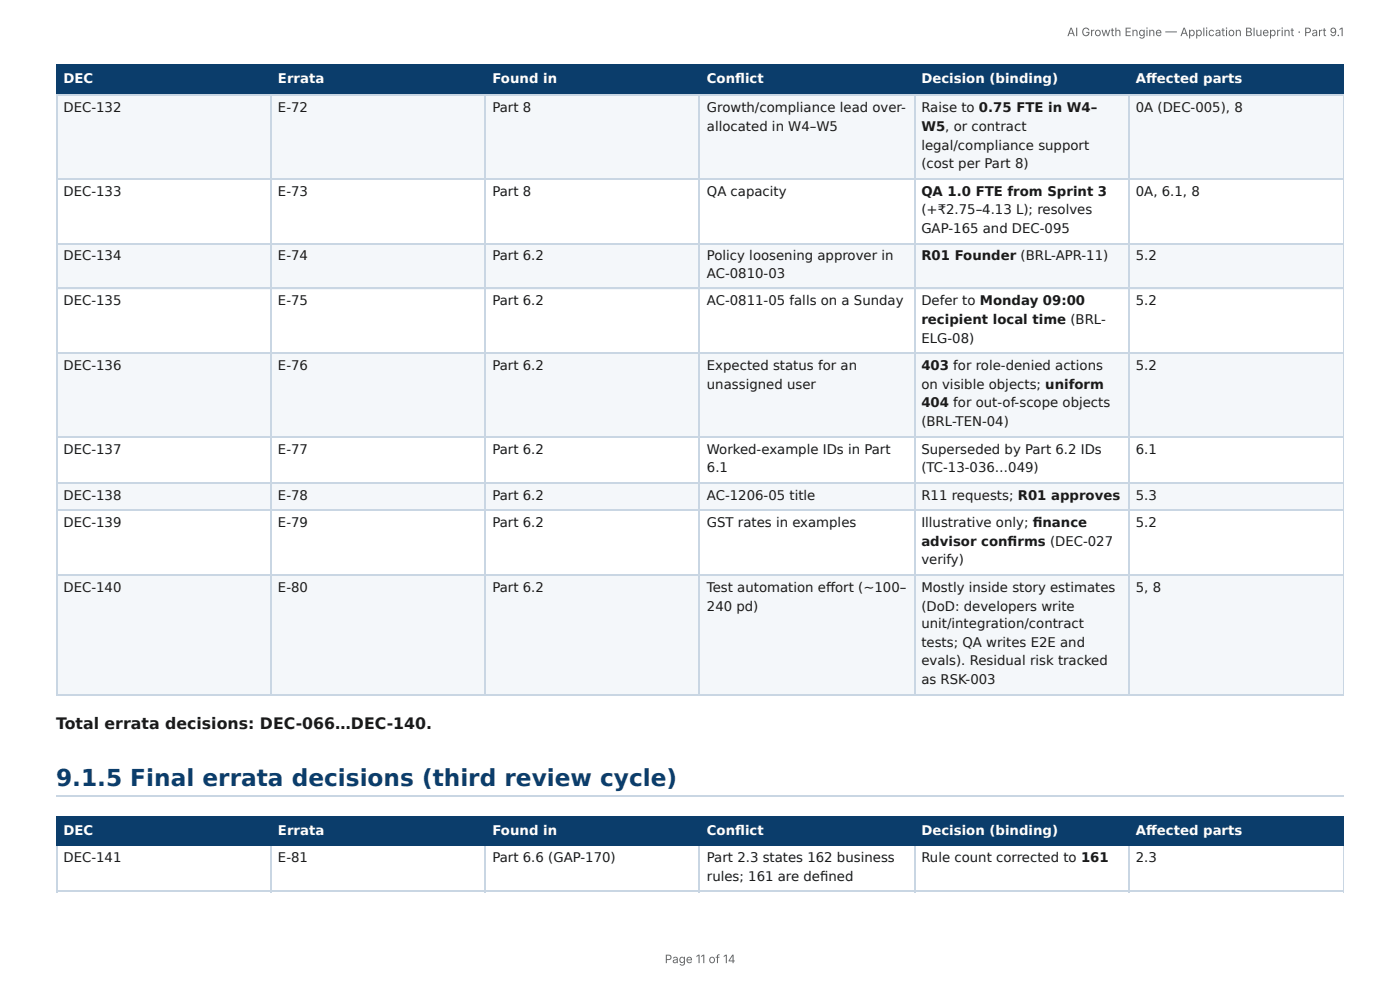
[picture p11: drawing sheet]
<svg xmlns="http://www.w3.org/2000/svg" width="297mm" height="210mm" viewBox="0 0 297 210" stroke-linecap="round" stroke-linejoin="round" font-family="sans-serif">
<defs><g id="words">
<text font-size="4.9" fill="#0b3d6b" x="11.9" y="167">9.1.5 Final errata decisions (third review cycle)</text>
<text font-size="3.3" fill="#1a1a1a" x="11.9" y="154.8">Total errata decisions: DEC-066…DEC-140.</text>
<g font-size="2.8" fill="#fff">
<text x="13.5" y="17.7">DEC</text>
<text x="59" y="17.7">Errata</text>
<text x="104.6" y="17.7">Found in</text>
<text x="150.1" y="17.7">Confl ict</text>
<text x="195.7" y="17.7">Decision (binding)</text>
<text x="241.2" y="17.7">Aff ected parts</text>
<text x="13.5" y="177.3">DEC</text>
<text x="59" y="177.3">Errata</text>
<text x="104.6" y="177.3">Found in</text>
<text x="150.1" y="177.3">Confl ict</text>
<text x="195.7" y="177.3">Decision (binding)</text>
<text x="241.2" y="177.3">Aff ected parts</text>
</g>
<g font-size="2.8" fill="#1a1a1a">
<text x="13.5" y="23.8">DEC-132</text>
<text x="59" y="23.8">E-72</text>
<text x="104.6" y="23.8">Part 8</text>
<text x="150.1" y="23.8">Growth/compliance lead over-</text>
<text x="195.7" y="23.8">Raise to 0.75 FTE in W4–</text>
<text x="241.2" y="23.8">0A (DEC-005), 8</text>
<text x="150.1" y="27.8">allocated in W4–W5</text>
<text x="195.7" y="27.8">W5, or contract</text>
<text x="195.7" y="31.8">legal/compliance support</text>
<text x="195.7" y="35.7">(cost per Part 8)</text>
<text x="13.5" y="41.5">DEC-133</text>
<text x="59" y="41.5">E-73</text>
<text x="104.6" y="41.5">Part 8</text>
<text x="150.1" y="41.5">QA capacity</text>
<text x="195.7" y="41.5">QA 1.0 FTE from Sprint 3</text>
<text x="241.2" y="41.5">0A, 6.1, 8</text>
<text x="195.7" y="45.5">(+₹2.75–4.13 L); resolves</text>
<text x="195.7" y="49.5">GAP-165 and DEC-095</text>
<text x="13.5" y="55.3">DEC-134</text>
<text x="59" y="55.3">E-74</text>
<text x="104.6" y="55.3">Part 6.2</text>
<text x="150.1" y="55.3">Policy loosening approver in</text>
<text x="150.1" y="59">AC-0810-03</text>
<text x="195.7" y="55.3">R01 Founder (BRL-APR-11)</text>
<text x="241.2" y="55.3">5.2</text>
<text x="13.5" y="64.8">DEC-135</text>
<text x="59" y="64.8">E-75</text>
<text x="104.6" y="64.8">Part 6.2</text>
<text x="150.1" y="64.8">AC-0811-05 falls on a Sunday</text>
<text x="195.7" y="64.8">Defer to Monday 09:00</text>
<text x="241.2" y="64.8">5.2</text>
<text x="195.7" y="68.8">recipient local time (BRL-</text>
<text x="195.7" y="72.8">ELG-08)</text>
<text x="13.5" y="78.6">DEC-136</text>
<text x="59" y="78.6">E-76</text>
<text x="104.6" y="78.6">Part 6.2</text>
<text x="150.1" y="78.6">Expected status for an</text>
<text x="150.1" y="82.6">unassigned user</text>
<text x="195.7" y="78.6">403 for role-denied actions</text>
<text x="195.7" y="82.6">on visible objects; uniform</text>
<text x="241.2" y="78.6">5.2</text>
<text x="195.7" y="86.5">404 for out-of-scope objects</text>
<text x="195.7" y="90.5">(BRL-TEN-04)</text>
<text x="13.5" y="96.3">DEC-137</text>
<text x="59" y="96.3">E-77</text>
<text x="104.6" y="96.3">Part 6.2</text>
<text x="150.1" y="96.3">Worked-example IDs in Part</text>
<text x="150.1" y="100.3">6.1</text>
<text x="195.7" y="96.3">Superseded by Part 6.2 IDs</text>
<text x="195.7" y="100.3">(TC-13-036…049)</text>
<text x="241.2" y="96.3">6.1</text>
<text x="13.5" y="106.1">DEC-138</text>
<text x="59" y="106.1">E-78</text>
<text x="104.6" y="106.1">Part 6.2</text>
<text x="150.1" y="106.1">AC-1206-05 title</text>
<text x="195.7" y="106.1">R11 requests; R01 approves</text>
<text x="241.2" y="106.1">5.3</text>
<text x="13.5" y="111.9">DEC-139</text>
<text x="59" y="111.9">E-79</text>
<text x="104.6" y="111.9">Part 6.2</text>
<text x="150.1" y="111.9">GST rates in examples</text>
<text x="195.7" y="111.9">Illustrative only; fi nance</text>
<text x="241.2" y="111.9">5.2</text>
<text x="195.7" y="115.9">advisor confi rms (DEC-027</text>
<text x="195.7" y="119.9">verify)</text>
<text x="13.5" y="125.7">DEC-140</text>
<text x="59" y="125.7">E-80</text>
<text x="104.6" y="125.7">Part 6.2</text>
<text x="150.1" y="125.7">Test automation eff ort (~100–</text>
<text x="195.7" y="125.7">Mostly inside story estimates</text>
<text x="241.2" y="125.7">5, 8</text>
<text x="150.1" y="129.6">240 pd)</text>
<text x="195.7" y="129.6">(DoD: developers write</text>
<text x="195.7" y="133.4">unit/integration/contract</text>
<text x="195.7" y="137.3">tests; QA writes E2E and</text>
<text x="195.7" y="141.3">evals). Residual risk tracked</text>
<text x="195.7" y="145.3">as RSK-003</text>
<text x="13.5" y="183.1">DEC-141</text>
<text x="59" y="183.1">E-81</text>
<text x="104.6" y="183.1">Part 6.6 (GAP-170)</text>
<text x="150.1" y="183.1">Part 2.3 states 162 business</text>
<text x="195.7" y="183.1">Rule count corrected to 161</text>
<text x="241.2" y="183.1">2.3</text>
<text x="150.1" y="187.1">rules; 161 are defi ned</text>
</g>
<g font-size="2.5" fill="#666">
<text x="226.6" y="7.7">AI Growth Engine — Application Blueprint · Part 9.1</text>
<text x="141.2" y="204.5">Page 11 of 14</text>
</g>
</g></defs>
<g fill="#0b3d6b">
<path d="M12.2 14h45.5v6.1h-45.5z"/>
<path d="M57.7 14h45.5v6.1h-45.5z"/>
<path d="M103.2 14h45.5v6.1h-45.5z"/>
<path d="M148.7 14h45.5v6.1h-45.5z"/>
<path d="M194.2 14h45.5v6.1h-45.5z"/>
<path d="M239.7 14h45.7v6.1h-45.7z"/>
</g>
<g fill="#f4f7fa">
<path d="M12.2 20.1h45.5v17.7h-45.5z"/>
<path d="M57.7 20.1h45.5v17.7h-45.5z"/>
<path d="M103.2 20.1h45.5v17.7h-45.5z"/>
<path d="M148.7 20.1h45.5v17.7h-45.5z"/>
<path d="M194.2 20.1h45.5v17.7h-45.5z"/>
<path d="M239.7 20.1h45.7v17.7h-45.7z"/>
<path d="M12.2 51.6h45.5v9.8h-45.5z"/>
<path d="M57.7 51.6h45.5v9.8h-45.5z"/>
<path d="M103.2 51.6h45.5v9.8h-45.5z"/>
<path d="M148.7 51.6h45.5v9.8h-45.5z"/>
<path d="M194.2 51.6h45.5v9.8h-45.5z"/>
<path d="M239.7 51.6h45.7v9.8h-45.7z"/>
<path d="M12.2 75.1h45.5v17.5h-45.5z"/>
<path d="M57.7 75.1h45.5v17.5h-45.5z"/>
<path d="M103.2 75.1h45.5v17.5h-45.5z"/>
<path d="M148.7 75.1h45.5v17.5h-45.5z"/>
<path d="M194.2 75.1h45.5v17.5h-45.5z"/>
<path d="M239.7 75.1h45.7v17.5h-45.7z"/>
<path d="M12.2 102.4h45.5v5.8h-45.5z"/>
<path d="M57.7 102.4h45.5v5.8h-45.5z"/>
<path d="M103.2 102.4h45.5v5.8h-45.5z"/>
<path d="M148.7 102.4h45.5v5.8h-45.5z"/>
<path d="M194.2 102.4h45.5v5.8h-45.5z"/>
<path d="M239.7 102.4h45.7v5.8h-45.7z"/>
<path d="M12.2 122h45.5v25.6h-45.5z"/>
<path d="M57.7 122h45.5v25.6h-45.5z"/>
<path d="M103.2 122h45.5v25.6h-45.5z"/>
<path d="M148.7 122h45.5v25.6h-45.5z"/>
<path d="M194.2 122h45.5v25.6h-45.5z"/>
<path d="M239.7 122h45.7v25.6h-45.7z"/>
</g>
<path d="M11.9 13.9h273.5M12 13.8v6.6M57.5 13.8v6.6M103.1 13.8v6.6M148.6 13.8v6.6M194.3 13.8v6.6M239.8 13.8v6.6M11.9 20.2h273.5" fill="none" stroke="#0b3d6b" stroke-width=".26"/>
<path d="M285.3 13.8v6.6" fill="none" stroke="#0b3d6b" stroke-width=".21"/>
<g fill="none" stroke="#c9d6e3" stroke-width=".26">
<path d="M11.9 20.2h273.5M11.9 38h273.5M12 20.4v127.2M57.5 20.4v127.2M103.1 20.4v127.2M148.6 20.4v127.2M194.3 20.4v127.2M239.8 20.4v127.2M11.9 51.7h273.5M11.9 61.3h273.5M11.9 75h273.5M11.9 92.7h273.5"/>
<path d="M11.9 102.5h273.5M11.9 108.3h273.5M11.9 122.1h273.5M11.9 147.5h273.5M11.9 168.9h273.5"/>
</g>
<path d="M285.3 20.4v127.2" fill="none" stroke="#c9d6e3" stroke-width=".21"/>
<g fill="#0b3d6b">
<path d="M12.2 173.3h45.5v6.4h-45.5z"/>
<path d="M57.7 173.3h45.5v6.4h-45.5z"/>
<path d="M103.2 173.3h45.5v6.4h-45.5z"/>
<path d="M148.7 173.3h45.5v6.4h-45.5z"/>
<path d="M194.2 173.3h45.5v6.4h-45.5z"/>
<path d="M239.7 173.3h45.7v6.4h-45.7z"/>
</g>
<path d="M11.9 173.4h273.5M11.9 179.5h273.5M12 173.3v6.4M57.5 173.3v6.4M103.1 173.3v6.4M148.6 173.3v6.4M194.3 173.3v6.4M239.8 173.3v6.4" fill="none" stroke="#0b3d6b" stroke-width=".26"/>
<path d="M285.3 173.3v6.4" fill="none" stroke="#0b3d6b" stroke-width=".21"/>
<path d="M12 179.7v9.7M57.5 179.7v9.7M103.1 179.7v9.7M148.6 179.7v9.7M194.3 179.7v9.7M239.8 179.7v9.7M11.9 189.3h273.5" fill="none" stroke="#c9d6e3" stroke-width=".26"/>
<path d="M285.3 179.7v9.7" fill="none" stroke="#c9d6e3" stroke-width=".21"/>
<use href="#words"/>
</svg>
